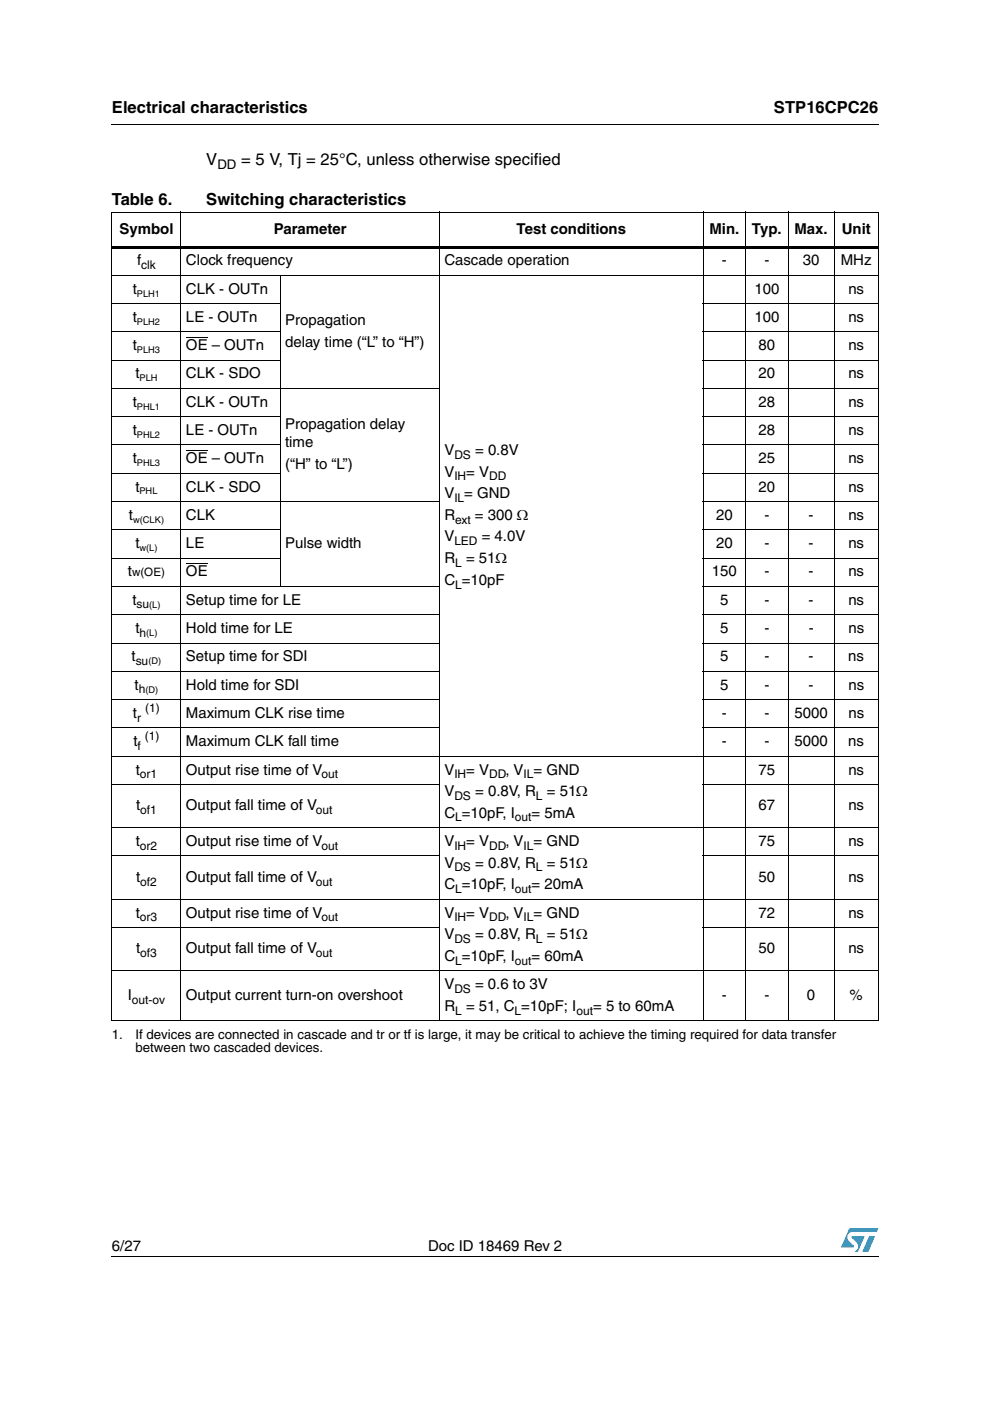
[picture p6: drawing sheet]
<svg xmlns="http://www.w3.org/2000/svg" width="210mm" height="297mm" viewBox="0 0 210 297" stroke-linecap="round" stroke-linejoin="round" font-family="sans-serif">
<defs><g id="words">
<g font-size="3.5">
<text x="23.7" y="23.9">Electrical characteristics</text>
<text x="164.1" y="23.9">STP16CPC26</text>
<text x="43.7" y="35">V</text>
<text x="51.2" y="35">= 5 V, Tj = 25°C, unless otherwise specified</text>
<text x="23.7" y="43.4">Table 6.</text>
<text x="43.7" y="43.4">Switching characteristics</text>
</g>
<g font-size="3.2">
<text x="25.3" y="49.6">Symbol</text>
<text x="58.1" y="49.6">Parameter</text>
<text x="109.5" y="49.6">Test conditions</text>
<text x="150.4" y="49.6">Min.</text>
<text x="159.4" y="49.6">Typ.</text>
<text x="168.4" y="49.6">Max.</text>
<text x="178.5" y="49.6">Unit</text>
<text x="29.1" y="56.2">f</text>
<text x="39.4" y="56.2">Clock frequency</text>
<text x="94.2" y="56.2">Cascade operation</text>
<text x="153" y="56.2">-</text>
<text x="162.1" y="56.2">-</text>
<text x="170.2" y="56.2">30</text>
<text x="178.3" y="56.2">MHz</text>
<text x="28.2" y="62.3">t</text>
<text x="39.4" y="62.3">CLK - OUTn</text>
<text x="160" y="62.3">100</text>
<text x="179.9" y="62.3">ns</text>
<text x="28.2" y="68.2">t</text>
<text x="39.4" y="68.2">LE - OUTn</text>
<text x="60.5" y="68.9">Propagation</text>
<text x="160" y="68.2">100</text>
<text x="179.9" y="68.2">ns</text>
<text x="28.2" y="74.2">t</text>
<text x="39.4" y="74.2">OE – OUTn</text>
<text x="60.5" y="73.5">delay time (“L” to “H”)</text>
<text x="160.8" y="74.2">80</text>
<text x="179.9" y="74.2">ns</text>
<text x="28.7" y="80.2">t</text>
<text x="39.4" y="80.2">CLK - SDO</text>
<text x="160.8" y="80.2">20</text>
<text x="179.9" y="80.2">ns</text>
<text x="28.2" y="86.2">t</text>
<text x="39.4" y="86.2">CLK - OUTn</text>
<text x="160.8" y="86.2">28</text>
<text x="179.9" y="86.2">ns</text>
<text x="28.2" y="92.2">t</text>
<text x="39.4" y="92.2">LE - OUTn</text>
<text x="60.5" y="91">Propagation delay</text>
<text x="60.5" y="94.9">time</text>
<text x="160.8" y="92.2">28</text>
<text x="179.9" y="92.2">ns</text>
<text x="28.2" y="98.2">t</text>
<text x="39.4" y="98.2">OE – OUTn</text>
<text x="60.5" y="99.5">(“H” to “L”)</text>
<text x="94.2" y="96.5">V</text>
<text x="94.2" y="101">V</text>
<text x="98.9" y="101">= V</text>
<text x="100.7" y="96.5">= 0.8V</text>
<text x="160.8" y="98.2">25</text>
<text x="179.9" y="98.2">ns</text>
<text x="28.7" y="104.2">t</text>
<text x="39.4" y="104.2">CLK - SDO</text>
<text x="94.2" y="105.6">V = GND</text>
<text x="160.8" y="104.2">20</text>
<text x="179.9" y="104.2">ns</text>
<text x="27.3" y="110.2">t</text>
<text x="39.4" y="110.2">CLK</text>
<text x="94.2" y="110.2">R</text>
<text x="100.7" y="110.2">= 300 Ω</text>
<text x="151.8" y="110.2">20</text>
<text x="162.1" y="110.2">-</text>
<text x="171.4" y="110.2">-</text>
<text x="179.9" y="110.2">ns</text>
<text x="28.7" y="116.2">t</text>
<text x="39.4" y="116.2">LE</text>
<text x="60.5" y="116.2">Pulse width</text>
<text x="94.2" y="114.8">V</text>
<text x="94.2" y="119.4">R</text>
<text x="98.8" y="119.4">= 51Ω</text>
<text x="102.1" y="114.8">= 4.0V</text>
<text x="151.8" y="116.2">20</text>
<text x="162.1" y="116.2">-</text>
<text x="171.4" y="116.2">-</text>
<text x="179.9" y="116.2">ns</text>
<text x="27.1" y="122.2">t</text>
<text x="39.4" y="122.2">OE</text>
<text x="94.2" y="124">C =10pF</text>
<text x="150.9" y="122.2">150</text>
<text x="162.1" y="122.2">-</text>
<text x="171.4" y="122.2">-</text>
<text x="179.9" y="122.2">ns</text>
<text x="28.1" y="128.2">t</text>
<text x="39.4" y="128.2">Setup time for LE</text>
<text x="152.7" y="128.2">5</text>
<text x="162.1" y="128.2">-</text>
<text x="171.4" y="128.2">-</text>
<text x="179.9" y="128.2">ns</text>
<text x="28.7" y="134.2">t</text>
<text x="39.4" y="134.2">Hold time for LE</text>
<text x="152.7" y="134.2">5</text>
<text x="162.1" y="134.2">-</text>
<text x="171.5" y="134.2">-</text>
<text x="179.9" y="134.2">ns</text>
<text x="27.9" y="140.2">t</text>
<text x="39.4" y="140.2">Setup time for SDI</text>
<text x="152.7" y="140.2">5</text>
<text x="162.1" y="140.2">-</text>
<text x="171.4" y="140.2">-</text>
<text x="179.9" y="140.2">ns</text>
<text x="28.5" y="146.2">t</text>
<text x="39.4" y="146.2">Hold time for SDI</text>
<text x="152.7" y="146.2">5</text>
<text x="162.1" y="146.2">-</text>
<text x="171.5" y="146.2">-</text>
<text x="179.9" y="146.2">ns</text>
<text x="28.2" y="152.2">t</text>
<text x="39.4" y="152.2">Maximum CLK rise time</text>
<text x="153.1" y="152.2">-</text>
<text x="162.1" y="152.2">-</text>
<text x="168.5" y="152.2">5000</text>
<text x="179.9" y="152.2">ns</text>
<text x="28.3" y="158.2">t</text>
<text x="39.4" y="158.2">Maximum CLK fall time</text>
<text x="153" y="158.2">-</text>
<text x="162.1" y="158.2">-</text>
<text x="168.4" y="158.2">5000</text>
<text x="179.9" y="158.2">ns</text>
<text x="28.8" y="164.2">t</text>
<text x="39.4" y="164.2">Output rise time of V</text>
<text x="94.2" y="164.2">V</text>
<text x="98.9" y="164.2">= V</text>
<text x="107.1" y="164.2">, V = GND</text>
<text x="160.8" y="164.2">75</text>
<text x="179.9" y="164.2">ns</text>
<text x="28.9" y="171.8">t</text>
<text x="39.4" y="171.8">Output fall time of V</text>
<text x="94.2" y="168.8">V</text>
<text x="94.2" y="173.4">C =10pF, I</text>
<text x="100.7" y="168.8">= 0.8V, R</text>
<text x="112.7" y="173.4">= 5mA</text>
<text x="116" y="168.8">= 51Ω</text>
<text x="160.8" y="171.8">67</text>
<text x="179.9" y="171.8">ns</text>
<text x="28.8" y="179.4">t</text>
<text x="39.4" y="179.4">Output rise time of V</text>
<text x="94.2" y="179.4">V</text>
<text x="98.9" y="179.4">= V</text>
<text x="107.1" y="179.4">, V = GND</text>
<text x="160.8" y="179.4">75</text>
<text x="179.9" y="179.4">ns</text>
<text x="94.2" y="184">V</text>
<text x="100.7" y="184">= 0.8V, R</text>
<text x="116" y="184">= 51Ω</text>
<text x="28.9" y="187">t</text>
<text x="39.4" y="187">Output fall time of V</text>
<text x="94.2" y="188.6">C =10pF, I</text>
<text x="112.7" y="188.6">= 20mA</text>
<text x="160.8" y="187">50</text>
<text x="179.9" y="187">ns</text>
<text x="28.8" y="194.5">t</text>
<text x="39.4" y="194.5">Output rise time of V</text>
<text x="94.2" y="194.5">V</text>
<text x="98.9" y="194.5">= V</text>
<text x="107.1" y="194.5">, V = GND</text>
<text x="160.8" y="194.5">72</text>
<text x="179.9" y="194.5">ns</text>
<text x="28.9" y="202.1">t</text>
<text x="39.4" y="202.1">Output fall time of V</text>
<text x="94.2" y="199.1">V</text>
<text x="94.2" y="203.7">C =10pF, I</text>
<text x="100.7" y="199.1">= 0.8V, R</text>
<text x="112.7" y="203.7">= 60mA</text>
<text x="116" y="199.1">= 51Ω</text>
<text x="160.8" y="202.1">50</text>
<text x="179.9" y="202.1">ns</text>
<text x="94.2" y="209.7">V</text>
<text x="100.7" y="209.7">= 0.6 to 3V</text>
<text x="27.1" y="212">I</text>
<text x="39.4" y="212">Output current turn-on overshoot</text>
<text x="94.2" y="214.3">R</text>
<text x="98.8" y="214.3">= 51, C =10pF; I</text>
<text x="125.8" y="214.3">= 5 to 60mA</text>
<text x="153.1" y="212">-</text>
<text x="162.1" y="212">-</text>
<text x="171.1" y="212">0</text>
<text x="180.1" y="212">%</text>
<text x="23.7" y="265.1">6/27</text>
<text x="90.8" y="265.1">Doc ID 18469 Rev 2</text>
</g>
<g font-size="2.8">
<text x="46.1" y="35.8">DD</text>
<text x="23.7" y="220.3">1.</text>
<text x="28.7" y="220.3">If devices are connected in cascade and tr or tf is large, it may be critical to achieve the timing required for data transfer</text>
<text x="28.7" y="223.1">between two cascaded devices.</text>
</g>
<g font-size="2.5">
<text x="30" y="57">clk</text>
<text x="96.3" y="97.3">DS</text>
<text x="96.3" y="101.9">IH</text>
<text x="103.7" y="101.9">DD</text>
<text x="96.3" y="106.4">IL</text>
<text x="96.5" y="111">ext</text>
<text x="96.3" y="115.6">LED</text>
<text x="28" y="122.2">w(OE)</text>
<text x="96.5" y="120.2">L</text>
<text x="96.5" y="124.8">L</text>
<text x="29" y="129">su</text>
<text x="29.6" y="135">h</text>
<text x="28.8" y="141">su</text>
<text x="29.4" y="147">h</text>
<text x="29.1" y="153">r</text>
<text x="30.8" y="150.9">(1)</text>
<text x="29.1" y="159">f</text>
<text x="30.7" y="156.9">(1)</text>
<text x="29.7" y="165">or1</text>
<text x="68.2" y="165">out</text>
<text x="96.3" y="165">IH</text>
<text x="103.7" y="165">DD</text>
<text x="111" y="165">IL</text>
<text x="29.7" y="172.6">of1</text>
<text x="67" y="172.6">out</text>
<text x="96.3" y="169.6">DS</text>
<text x="113.6" y="169.6">L</text>
<text x="96.5" y="174.2">L</text>
<text x="109.2" y="174.2">out</text>
<text x="29.7" y="180.2">or2</text>
<text x="68.2" y="180.2">out</text>
<text x="96.3" y="180.2">IH</text>
<text x="96.3" y="184.7">DS</text>
<text x="103.7" y="180.2">DD</text>
<text x="111" y="180.2">IL</text>
<text x="113.6" y="184.7">L</text>
<text x="29.7" y="187.7">of2</text>
<text x="67" y="187.7">out</text>
<text x="96.5" y="189.3">L</text>
<text x="109.2" y="189.3">out</text>
<text x="29.7" y="195.3">or3</text>
<text x="68.2" y="195.3">out</text>
<text x="96.3" y="195.3">IH</text>
<text x="103.7" y="195.3">DD</text>
<text x="111" y="195.3">IL</text>
<text x="29.7" y="202.9">of3</text>
<text x="67" y="202.9">out</text>
<text x="96.3" y="199.9">DS</text>
<text x="113.6" y="199.9">L</text>
<text x="96.5" y="204.5">L</text>
<text x="109.2" y="204.5">out</text>
<text x="28" y="212.8">out-ov</text>
<text x="96.3" y="210.5">DS</text>
<text x="96.5" y="215.1">L</text>
<text x="109.1" y="215.1">L</text>
<text x="122.2" y="215.1">out</text>
</g>
<g font-size="2">
<text x="29" y="62.9">PLH1</text>
<text x="29" y="68.9">PLH2</text>
<text x="29" y="74.9">PLH3</text>
<text x="29.6" y="80.9">PLH</text>
<text x="29" y="86.8">PHL1</text>
<text x="29" y="92.9">PHL2</text>
<text x="29" y="98.8">PHL3</text>
<text x="29.6" y="104.8">PHL</text>
<text x="28.2" y="110.8">w(CLK)</text>
<text x="29.6" y="116.8">w(L)</text>
<text x="31.6" y="128.8">(L)</text>
<text x="31" y="134.8">(L)</text>
<text x="31.5" y="140.8">(D)</text>
<text x="30.8" y="146.8">(D)</text>
</g>
</g></defs>
<g fill="#009ad9">
<path d="M184.3 262.1h1.2l-1.4 3.3h-1.3z"/>
<path d="M180.1 260.5h6.1l-.3 .7h-5.1a1.13 1.13 0 0 0-1.1 .7 1.13 1.13 0 0 0 .3 1.2l1 1v.3l-2.7 .1z"/>
<path d="M180.6 262.1h2.7l-1.4 3.3h-.7a1.18 1.18 0 0 0 .5-1.9l-1.1-1.1z"/>
</g>
<path d="M23.6 26.2l.1 .2zM23.6 52.1h162.7v.5h-162.7zM23.6 266.3l.1 .1z" fill="#000"/>
<g fill="none" stroke="#000" stroke-width=".21">
<path d="M23.7 26.3h162.6M23.6 45h162.7M23.6 58.4h162.7M23.7 45v171.3M38.4 44.9v171.6M59.4 58.3v66.1M93.2 44.9v171.6M149.1 44.9v171.6M158.1 44.9v171.6M167.1 44.9v171.6M176.8 44.9v171.6M186.2 45v171.3"/>
<path d="M23.6 64.4h35.9M23.6 70.4h35.9M23.6 76.3h35.9M39.4 71.5h4.6M149 64.4h37.3M149 70.4h37.3M149 76.3h37.3M23.6 82.4h69.6M23.6 88.3h35.9M23.6 94.3h35.9M39.4 95.5h4.6M149 82.4h37.3"/>
<path d="M149 88.3h37.3M149 94.3h37.3M23.6 100.4h35.9M23.6 106.3h69.6M23.6 112.4h35.9M23.6 118.3h35.9M39.4 119.5h4.6M149 100.4h37.3M149 106.3h37.3M149 112.4h37.3M149 118.3h37.3M23.6 124.3h69.6"/>
<path d="M23.6 130.3h69.6M23.6 136.3h69.6M149 124.3h37.3M149 130.3h37.3M149 136.3h37.3M23.6 142.3h69.6M23.6 148.3h69.6M23.6 154.3h69.6M149 142.3h37.3M149 148.3h37.3M149 154.3h37.3M23.6 160.3h162.7"/>
<path d="M23.6 166.3h69.6M23.6 175.5h162.7M149 166.3h37.3M23.6 181.5h69.6M23.6 190.7h162.7M23.6 196.7h69.6M149 181.5h37.3M149 196.7h37.3M23.6 205.8h162.7M23.6 216.4h162.7M23.7 266.3h162.6"/>
</g>
<use href="#words"/>
</svg>
